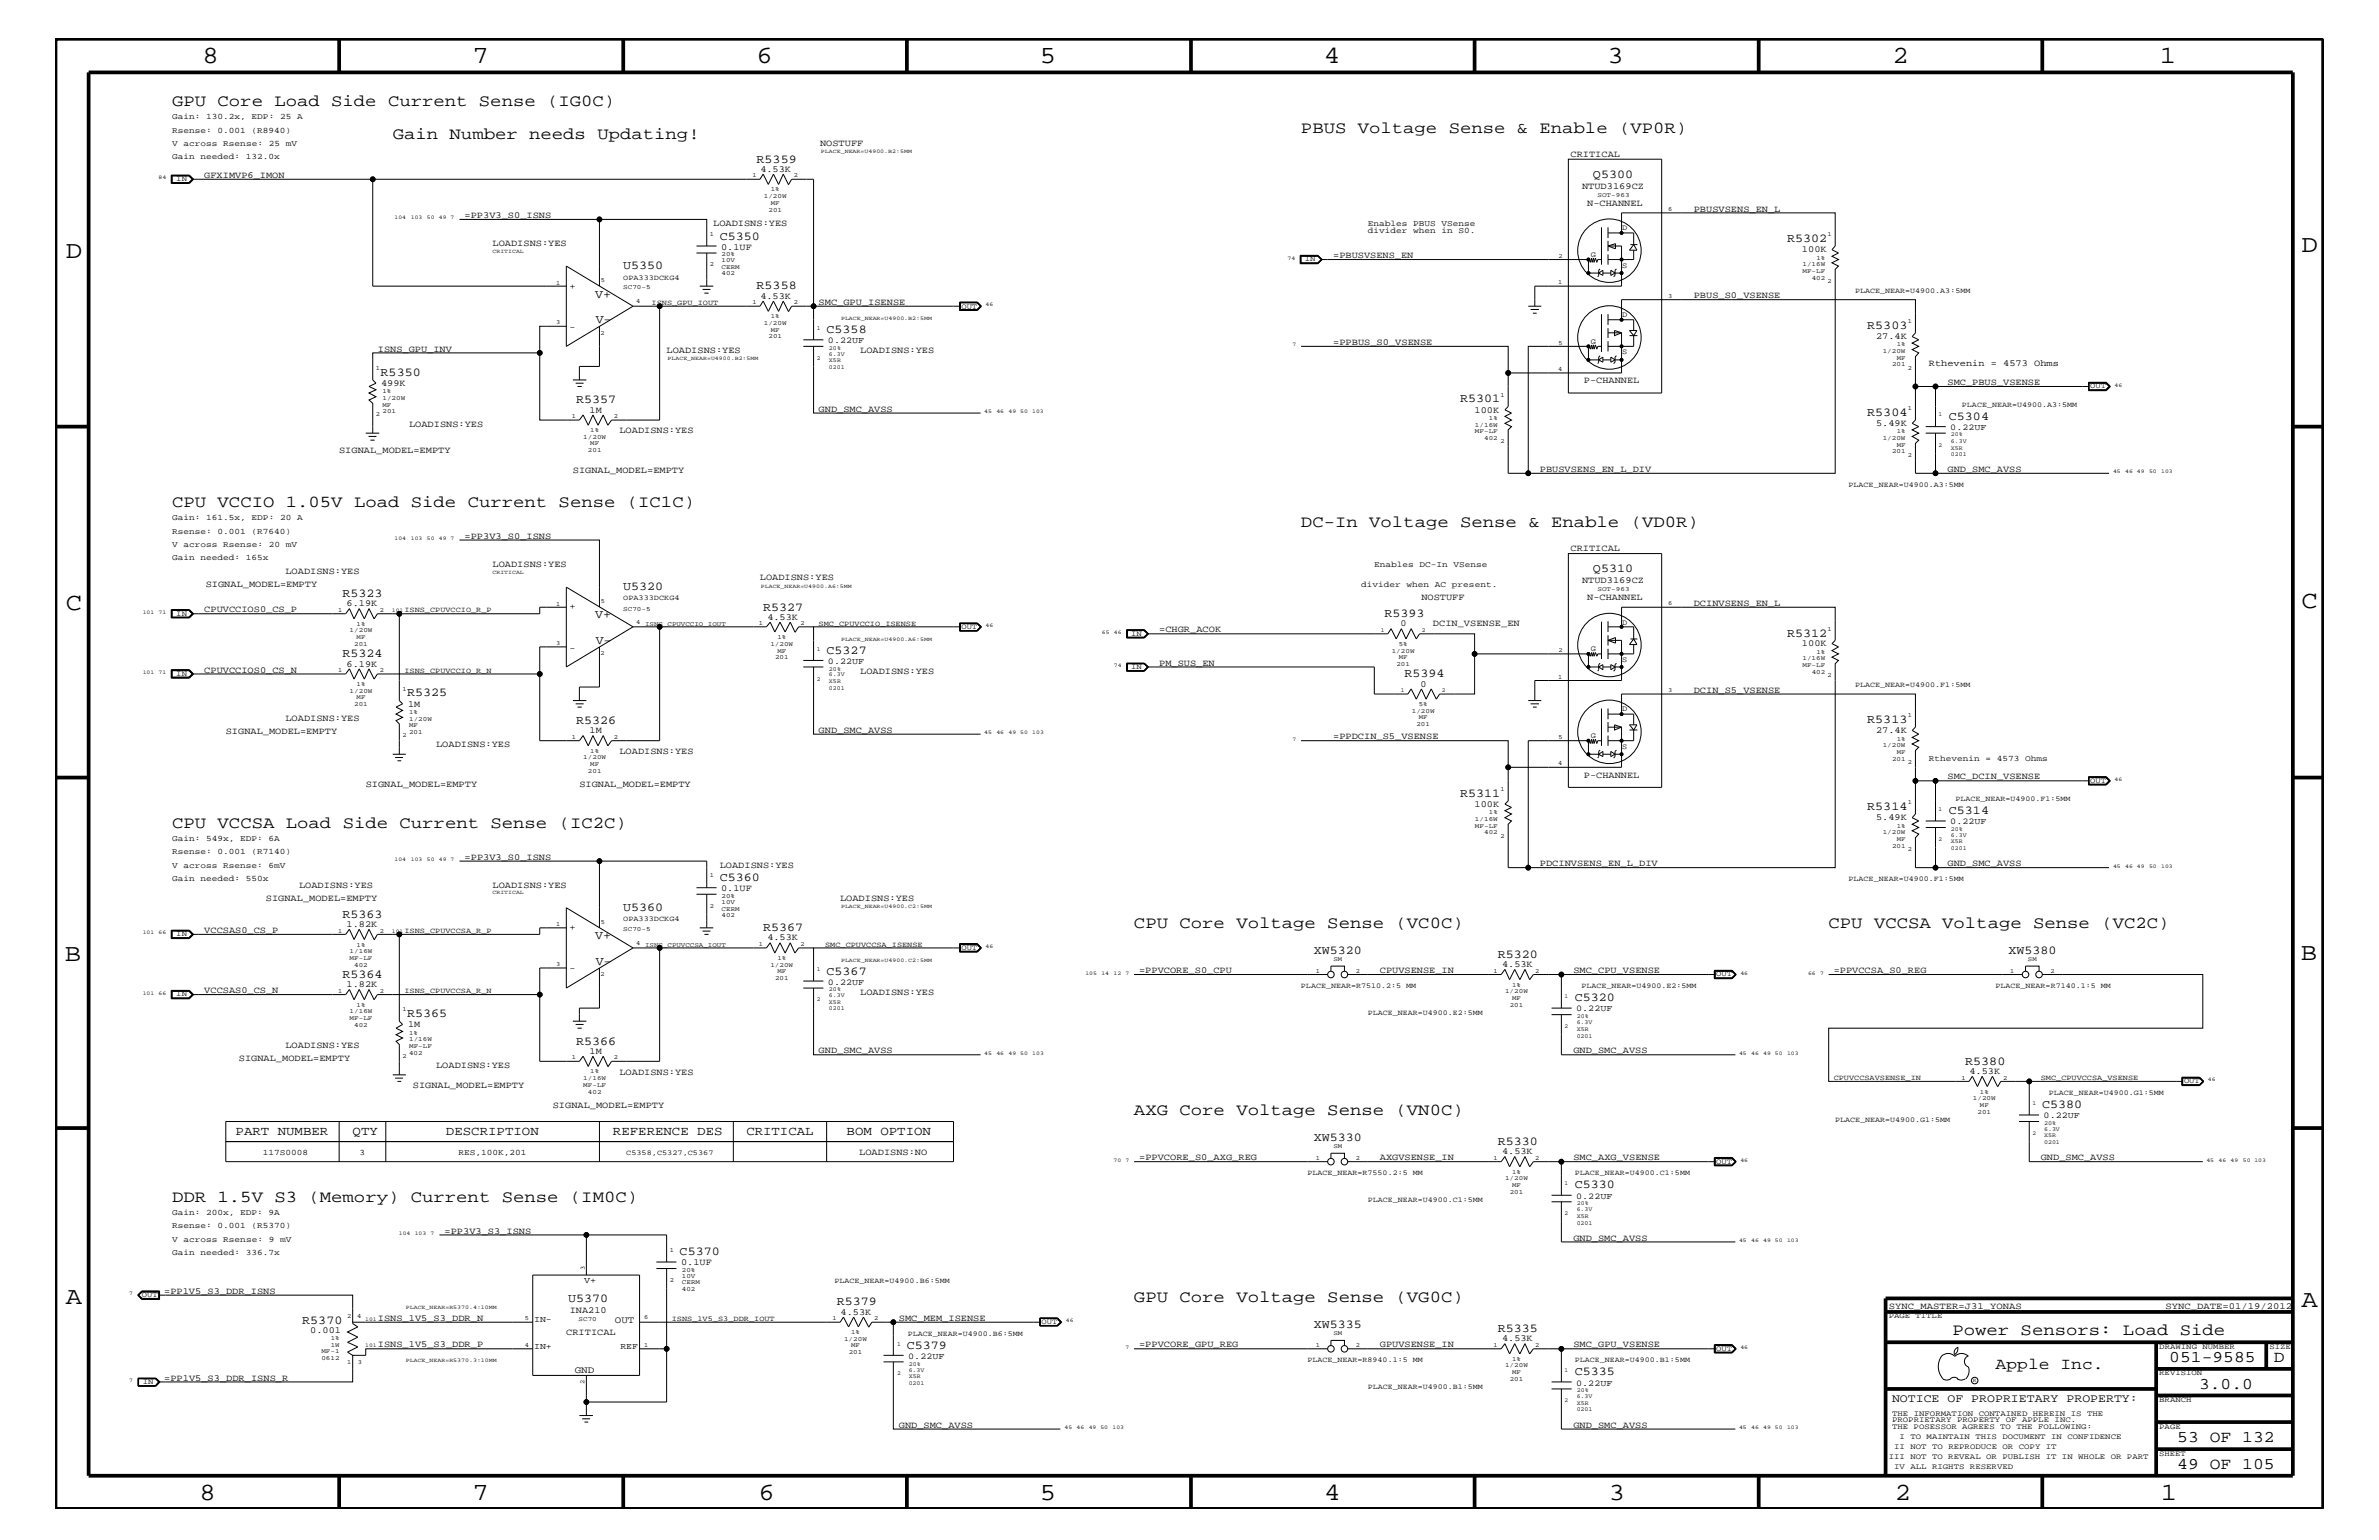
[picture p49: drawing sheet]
<svg xmlns="http://www.w3.org/2000/svg" width="432mm" height="279mm" viewBox="0 0 432 279" stroke-linecap="round" stroke-linejoin="round" font-family="sans-serif">
<defs><g id="words">
<g font-size="4.5">
<text x="36.7" y="11.5">8</text>
<text x="85.8" y="11.5">7</text>
<text x="137.3" y="11.5">6</text>
<text x="188.7" y="11.5">5</text>
<text x="240.3" y="11.5">4</text>
<text x="291.8" y="11.5">3</text>
<text x="343.5" y="11.5">2</text>
<text x="392" y="11.5">1</text>
<text x="11.9" y="46.8">D</text>
<text x="417.7" y="45.7">D</text>
<text x="11.9" y="110.6">C</text>
<text x="417.8" y="110.3">C</text>
<text x="11.8" y="174.3">B</text>
<text x="417.6" y="174.2">B</text>
<text x="11.9" y="236.7">A</text>
<text x="417.8" y="237.1">A</text>
<text x="36.2" y="272.1">8</text>
<text x="85.8" y="272.1">7</text>
<text x="137.7" y="272.1">6</text>
<text x="188.7" y="272.1">5</text>
<text x="240.4" y="272.1">4</text>
<text x="292" y="272.1">3</text>
<text x="343.9" y="272.1">2</text>
<text x="392.2" y="272.1">1</text>
</g>
<g font-size="3">
<text x="31.2" y="19.2">GPU Core Load Side Current Sense (IG0C)</text>
<text x="71.3" y="25.3">Gain Number needs Updating!</text>
<text x="236.1" y="24.1">PBUS Voltage Sense &amp; Enable (VP0R)</text>
<text x="31.2" y="92">CPU VCCIO 1.05V Load Side Current Sense (IC1C)</text>
<text x="236.1" y="95.6">DC-In Voltage Sense &amp; Enable (VD0R)</text>
<text x="31.2" y="150.1">CPU VCCSA Load Side Current Sense (IC2C)</text>
<text x="205.8" y="168.3">CPU Core Voltage Sense (VC0C)</text>
<text x="331.9" y="168.3">CPU VCCSA Voltage Sense (VC2C)</text>
<text x="205.8" y="202.3">AXG Core Voltage Sense (VN0C)</text>
<text x="31.2" y="218">DDR 1.5V S3 (Memory) Current Sense (IM0C)</text>
<text x="205.8" y="236.2">GPU Core Voltage Sense (VG0C)</text>
<text x="354.4" y="242.3">Power Sensors: Load Side</text>
<text x="362.2" y="248.4">Apple Inc.</text>
<text x="393.7" y="247.1">051-9585</text>
<text x="399.2" y="252">3.0.0</text>
<text x="412.7" y="247.1">D</text>
<text x="395.2" y="261.6">53 OF 132</text>
<text x="395.2" y="266.6">49 OF 105</text>
</g>
<g font-size="2.3">
<text x="42.8" y="205.9">PART NUMBER</text>
<text x="64" y="205.9">QTY</text>
<text x="80.9" y="205.9">DESCRIPTION</text>
<text x="111.3" y="205.9">REFERENCE DES</text>
<text x="135.5" y="205.9">CRITICAL</text>
<text x="153.7" y="205.9">BOM OPTION</text>
</g>
<g font-size="2.2">
<text x="137.3" y="29.5">R5359</text>
<text x="289.1" y="32.3">Q5300</text>
<text x="130.6" y="43.5">C5350</text>
<text x="324.4" y="44">R5302</text>
<text x="113.1" y="48.8">U5350</text>
<text x="137.3" y="52.5">R5358</text>
<text x="108" y="54">V+</text>
<text x="108.1" y="58.6">V-</text>
<text x="338.9" y="59.7">R5303</text>
<text x="150" y="60.4">C5358</text>
<text x="69.1" y="68.2">R5350</text>
<text x="104.6" y="73.2">R5357</text>
<text x="265" y="73">R5301</text>
<text x="338.9" y="75.5">R5304</text>
<text x="353.7" y="76.2">C5304</text>
<text x="113.1" y="107">U5320</text>
<text x="289.1" y="103.8">Q5310</text>
<text x="62.1" y="108.3">R5323</text>
<text x="108" y="112.2">V+</text>
<text x="138.5" y="110.8">R5327</text>
<text x="251.3" y="112">R5393</text>
<text x="62.1" y="119.2">R5324</text>
<text x="108.1" y="116.9">V-</text>
<text x="150" y="118.6">C5327</text>
<text x="324.4" y="115.5">R5312</text>
<text x="254.9" y="122.9">R5394</text>
<text x="73.9" y="126.4">R5325</text>
<text x="104.6" y="131.3">R5326</text>
<text x="338.9" y="131.3">R5313</text>
<text x="265" y="144.6">R5311</text>
<text x="338.9" y="147">R5314</text>
<text x="353.7" y="147.7">C5314</text>
<text x="130.6" y="159.9">C5360</text>
<text x="62.1" y="166.5">R5363</text>
<text x="113.1" y="165.2">U5360</text>
<text x="108" y="170.4">V+</text>
<text x="138.5" y="168.9">R5367</text>
<text x="238.5" y="173.1">XW5320</text>
<text x="271.9" y="173.8">R5320</text>
<text x="364.5" y="173.1">XW5380</text>
<text x="62.1" y="177.4">R5364</text>
<text x="108.1" y="175">V-</text>
<text x="150" y="176.8">C5367</text>
<text x="73.9" y="184.6">R5365</text>
<text x="285.8" y="181.6">C5320</text>
<text x="104.6" y="189.5">R5366</text>
<text x="356.7" y="193.2">R5380</text>
<text x="370.7" y="201">C5380</text>
<text x="238.5" y="207">XW5330</text>
<text x="271.9" y="207.7">R5330</text>
<text x="285.8" y="215.6">C5330</text>
<text x="123.4" y="227.7">C5370</text>
<text x="103.1" y="236.2">U5370</text>
<text x="151.9" y="236.8">R5379</text>
<text x="54.9" y="240.2">R5370</text>
<text x="164.6" y="244.7">C5379</text>
<text x="238.5" y="240.9">XW5335</text>
<text x="271.9" y="241.7">R5335</text>
<text x="285.8" y="249.5">C5335</text>
</g>
<text font-size="2.1" x="343.4" y="254.4">NOTICE OF PROPRIETARY PROPERTY:</text>
<g font-size="1.8">
<text x="111.6" y="240">OUT</text>
<text x="104.3" y="249.1">GND</text>
</g>
<g font-size="1.7">
<text x="148.8" y="26.5">NOSTUFF</text>
<text x="285.1" y="28.5">CRITICAL</text>
<text x="37.1" y="32.3">GFXIMVP6_IMON</text>
<text x="138" y="31.2">4.53K</text>
<text x="287.1" y="34.3">NTUD3169CZ</text>
<text x="84.3" y="39.6">=PP3V3_S0_ISNS</text>
<text x="129.5" y="41">LOADISNS:YES</text>
<text x="288.1" y="37.4">N-CHANNEL</text>
<text x="307.4" y="38.4">PBUSVSENS_EN_L</text>
<text x="89.4" y="44.6">LOADISNS:YES</text>
<text x="130.9" y="45.3">0.1UF</text>
<text x="242" y="46.8">=PBUSVSENS_EN</text>
<text x="327.1" y="45.7">100K</text>
<text x="103.4" y="52.4">+</text>
<text x="103.4" y="59.8">-</text>
<text x="138" y="54.2">4.53K</text>
<text x="148.6" y="55.3">SMC_GPU_ISENSE</text>
<text x="307.4" y="54.1">PBUS_S0_VSENSE</text>
<text x="68.6" y="63.9">ISNS_GPU_INV</text>
<text x="121" y="64">LOADISNS:YES</text>
<text x="156.1" y="64">LOADISNS:YES</text>
<text x="242" y="62.6">=PPBUS_S0_VSENSE</text>
<text x="340.5" y="61.5">27.4K</text>
<text x="69.2" y="70">499K</text>
<text x="287.5" y="69.5">P-CHANNEL</text>
<text x="350.1" y="66.5">Rthevenin = 4573 Ohms</text>
<text x="353.5" y="69.9">SMC_PBUS_VSENSE</text>
<text x="74.3" y="77.4">LOADISNS:YES</text>
<text x="107" y="74.9">1M</text>
<text x="148.6" y="74.7">GND_SMC_AVSS</text>
<text x="267.6" y="74.9">100K</text>
<text x="340.5" y="77.3">5.49K</text>
<text x="61.6" y="82.2">SIGNAL_MODEL=EMPTY</text>
<text x="112.4" y="78.6">LOADISNS:YES</text>
<text x="104" y="85.9">SIGNAL_MODEL=EMPTY</text>
<text x="279.5" y="85.6">PBUSVSENS_EN_L_DIV</text>
<text x="353.5" y="85.6">GND_SMC_AVSS</text>
<text x="84.3" y="97.7">=PP3V3_S0_ISNS</text>
<text x="285.1" y="100">CRITICAL</text>
<text x="37.3" y="106.5">SIGNAL_MODEL=EMPTY</text>
<text x="51.8" y="104.1">LOADISNS:YES</text>
<text x="89.4" y="102.9">LOADISNS:YES</text>
<text x="137.9" y="105.3">LOADISNS:YES</text>
<text x="287.1" y="105.8">NTUD3169CZ</text>
<text x="37.1" y="111.1">CPUVCCIOS0_CS_P</text>
<text x="62.9" y="110">6.19K</text>
<text x="103.4" y="110.5">+</text>
<text x="139.3" y="112.5">4.53K</text>
<text x="254.2" y="113.7">0</text>
<text x="258" y="108.9">NOSTUFF</text>
<text x="260.1" y="113.6">DCIN_VSENSE_EN</text>
<text x="288.1" y="108.9">N-CHANNEL</text>
<text x="307.4" y="109.9">DCINVSENS_EN_L</text>
<text x="103.4" y="118.1">-</text>
<text x="210.4" y="114.8">=CHGR_ACOK</text>
<text x="327.1" y="117.3">100K</text>
<text x="37.1" y="122">CPUVCCIOS0_CS_N</text>
<text x="62.9" y="120.9">6.19K</text>
<text x="156.1" y="122.3">LOADISNS:YES</text>
<text x="210.4" y="120.8">PM_SUS_EN</text>
<text x="257.9" y="124.6">0</text>
<text x="307.4" y="125.7">DCIN_S5_VSENSE</text>
<text x="51.8" y="130.8">LOADISNS:YES</text>
<text x="74.1" y="128.2">1M</text>
<text x="41" y="133.2">SIGNAL_MODEL=EMPTY</text>
<text x="79.2" y="135.6">LOADISNS:YES</text>
<text x="107" y="133">1M</text>
<text x="112.4" y="136.8">LOADISNS:YES</text>
<text x="148.6" y="133">GND_SMC_AVSS</text>
<text x="242" y="134.1">=PPDCIN_S5_VSENSE</text>
<text x="340.5" y="133">27.4K</text>
<text x="66.4" y="142.9">SIGNAL_MODEL=EMPTY</text>
<text x="105.2" y="142.9">SIGNAL_MODEL=EMPTY</text>
<text x="287.5" y="141.1">P-CHANNEL</text>
<text x="353.5" y="141.4">SMC_DCIN_VSENSE</text>
<text x="267.6" y="146.4">100K</text>
<text x="340.5" y="148.8">5.49K</text>
<text x="84.3" y="156">=PP3V3_S0_ISNS</text>
<text x="54.3" y="161.1">LOADISNS:YES</text>
<text x="89.4" y="161.1">LOADISNS:YES</text>
<text x="130.6" y="157.4">LOADISNS:YES</text>
<text x="130.9" y="161.7">0.1UF</text>
<text x="279.5" y="157.2">PDCINVSENS_EN_L_DIV</text>
<text x="353.5" y="157.2">GND_SMC_AVSS</text>
<text x="48.3" y="163.5">SIGNAL_MODEL=EMPTY</text>
<text x="152.5" y="163.5">LOADISNS:YES</text>
<text x="37.1" y="169.3">VCCSAS0_CS_P</text>
<text x="62.9" y="168.2">1.82K</text>
<text x="103.4" y="168.7">+</text>
<text x="139.3" y="170.6">4.53K</text>
<text x="62.9" y="179.1">1.82K</text>
<text x="103.4" y="176.2">-</text>
<text x="206.8" y="176.6">=PPVCORE_S0_CPU</text>
<text x="250.4" y="176.6">CPUVSENSE_IN</text>
<text x="272.6" y="175.5">4.53K</text>
<text x="285.6" y="176.6">SMC_CPU_VSENSE</text>
<text x="332.8" y="176.6">=PPVCCSA_S0_REG</text>
<text x="37.1" y="180.2">VCCSAS0_CS_N</text>
<text x="156.1" y="180.5">LOADISNS:YES</text>
<text x="51.8" y="190.2">LOADISNS:YES</text>
<text x="74.1" y="186.4">1M</text>
<text x="107" y="191.2">1M</text>
<text x="148.6" y="191.1">GND_SMC_AVSS</text>
<text x="285.6" y="191.1">GND_SMC_AVSS</text>
<text x="43.3" y="192.6">SIGNAL_MODEL=EMPTY</text>
<text x="74.9" y="197.4">SIGNAL_MODEL=EMPTY</text>
<text x="79.2" y="193.7">LOADISNS:YES</text>
<text x="112.4" y="195">LOADISNS:YES</text>
<text x="357.5" y="194.8">4.53K</text>
<text x="100.3" y="201">SIGNAL_MODEL=EMPTY</text>
<text x="156" y="209.6">LOADISNS:NO</text>
<text x="272.6" y="209.4">4.53K</text>
<text x="206.8" y="210.5">=PPVCORE_S0_AXG_REG</text>
<text x="250.4" y="210.5">AXGVSENSE_IN</text>
<text x="285.6" y="210.5">SMC_AXG_VSENSE</text>
<text x="370.4" y="210.5">GND_SMC_AVSS</text>
<text x="80.7" y="223.9">=PP3V3_S3_ISNS</text>
<text x="285.6" y="225.1">GND_SMC_AVSS</text>
<text x="123.6" y="229.6">0.1UF</text>
<text x="29.8" y="234.7">=PP1V5_S3_DDR_ISNS</text>
<text x="68.6" y="239.6">ISNS_1V5_S3_DDR_N</text>
<text x="103.4" y="238.3">INA210</text>
<text x="152.6" y="238.5">4.53K</text>
<text x="163.2" y="239.6">SMC_MEM_ISENSE</text>
<text x="342.8" y="237.4">SYNC_MASTER=J31_YONAS</text>
<text x="393" y="237.4">SYNC_DATE=01/19/2012</text>
<text x="56.3" y="241.9">0.001</text>
<text x="68.6" y="244.5">ISNS_1V5_S3_DDR_P</text>
<text x="102.8" y="242.3">CRITICAL</text>
<text x="206.8" y="244.5">=PPVCORE_GPU_REG</text>
<text x="250.4" y="244.5">GPUVSENSE_IN</text>
<text x="272.6" y="243.4">4.53K</text>
<text x="285.6" y="244.5">SMC_GPU_VSENSE</text>
<text x="29.8" y="250.6">=PP1V5_S3_DDR_ISNS_R</text>
<text x="163.2" y="259">GND_SMC_AVSS</text>
<text x="285.6" y="259">GND_SMC_AVSS</text>
</g>
<g font-size="1.6">
<text x="150.3" y="62.3">0.22UF</text>
<text x="354" y="78">0.22UF</text>
<text x="150.3" y="120.4">0.22UF</text>
<text x="354" y="149.5">0.22UF</text>
<text x="150.3" y="178.7">0.22UF</text>
<text x="286.1" y="183.5">0.22UF</text>
<text x="370.9" y="202.9">0.22UF</text>
<text x="286.1" y="217.5">0.22UF</text>
<text x="106" y="232.9">V+</text>
<text x="96.9" y="239.9">IN-</text>
<text x="96.9" y="244.7">IN+</text>
<text x="112.6" y="244.7">REF</text>
<text x="164.8" y="246.5">0.22UF</text>
<text x="286.1" y="251.4">0.22UF</text>
</g>
<g font-size="1.5">
<text x="31.2" y="21.6">Gain: 130.2x, EDP: 25 A</text>
<text x="31.2" y="26.5">V across Rsense: 25 mV</text>
<text x="31.2" y="28.9">Gain needed: 132.0x</text>
<text x="31.2" y="24.1">Rsense: 0.001 (R8940)</text>
<text x="248.2" y="41">Enables PBUS VSense</text>
<text x="248.2" y="42.3">divider when in S0.</text>
<text x="31.2" y="94.3">Gain: 161.5x, EDP: 20 A</text>
<text x="31.2" y="96.8">Rsense: 0.001 (R7640)</text>
<text x="31.2" y="101.6">Gain needed: 165x</text>
<text x="31.2" y="99.3">V across Rsense: 20 mV</text>
<text x="247.1" y="106.5">divider when AC present.</text>
<text x="249.4" y="102.9">Enables DC-In VSense</text>
<text x="350.1" y="138">Rthevenin = 4573 Ohms</text>
<text x="31.2" y="152.6">Gain: 549x, EDP: 6A</text>
<text x="31.2" y="155">Rsense: 0.001 (R7140)</text>
<text x="31.2" y="159.9">Gain needed: 550x</text>
<text x="31.2" y="157.4">V across Rsense: 6mV</text>
<text x="47.7" y="209.6">117S0008</text>
<text x="65.3" y="209.6">3</text>
<text x="83.2" y="209.6">RES,100K,201</text>
<text x="31.2" y="220.4">Gain: 200x, EDP: 9A</text>
<text x="31.2" y="222.9">Rsense: 0.001 (R5370)</text>
<text x="31.2" y="227.7">Gain needed: 336.7x</text>
<text x="31.2" y="225.3">V across Rsense: 9 mV</text>
</g>
<g font-size="1.4">
<text x="32" y="32.9">IN</text>
<text x="294.4" y="41.8">D</text>
<text x="236.8" y="47.4">IN</text>
<text x="288.8" y="46.6">G</text>
<text x="113.1" y="50.7">OPA333DCKG4</text>
<text x="294.4" y="48.5">S</text>
<text x="336.7" y="53.2">PLACE_NEAR=U4900.A3:5MM</text>
<text x="118.3" y="55.3">ISNS_GPU_IOUT</text>
<text x="174.5" y="56">OUT</text>
<text x="294.4" y="57.5">D</text>
<text x="288.8" y="62.3">G</text>
<text x="294.4" y="64.3">S</text>
<text x="379.4" y="70.5">OUT</text>
<text x="356.1" y="73.8">PLACE_NEAR=U4900.A3:5MM</text>
<text x="335.5" y="88.3">PLACE_NEAR=U4900.A3:5MM</text>
<text x="32" y="111.7">IN</text>
<text x="73.4" y="111.1">ISNS_CPUVCCIO_R_P</text>
<text x="113.1" y="108.9">OPA333DCKG4</text>
<text x="148.6" y="113.6">SMC_CPUVCCIO_ISENSE</text>
<text x="294.4" y="113.3">D</text>
<text x="174.5" y="114.2">OUT</text>
<text x="205.3" y="115.3">IN</text>
<text x="288.8" y="118.1">G</text>
<text x="32" y="122.6">IN</text>
<text x="73.4" y="122">ISNS_CPUVCCIO_R_N</text>
<text x="205.3" y="121.4">IN</text>
<text x="294.4" y="120.1">S</text>
<text x="336.7" y="124.7">PLACE_NEAR=U4900.F1:5MM</text>
<text x="294.4" y="129.1">D</text>
<text x="288.8" y="133.9">G</text>
<text x="294.4" y="135.8">S</text>
<text x="379.4" y="142">OUT</text>
<text x="354.9" y="145.3">PLACE_NEAR=U4900.F1:5MM</text>
<text x="335.5" y="159.9">PLACE_NEAR=U4900.F1:5MM</text>
<text x="113.1" y="167.1">OPA333DCKG4</text>
<text x="32" y="169.9">IN</text>
<text x="73.4" y="169.3">ISNS_CPUVCCSA_R_P</text>
<text x="149.8" y="171.7">SMC_CPUVCCSA_ISENSE</text>
<text x="174.5" y="172.3">OUT</text>
<text x="236.1" y="179.3">PLACE_NEAR=R7510.2:5 MM</text>
<text x="287" y="179.3">PLACE_NEAR=U4900.E2:5MM</text>
<text x="311.5" y="177.2">OUT</text>
<text x="362.2" y="179.3">PLACE_NEAR=R7140.1:5 MM</text>
<text x="32" y="180.8">IN</text>
<text x="73.4" y="180.2">ISNS_CPUVCCSA_R_N</text>
<text x="248.2" y="184.1">PLACE_NEAR=U4900.E2:5MM</text>
<text x="332.8" y="195.9">CPUVCCSAVSENSE_IN</text>
<text x="370.4" y="195.9">SMC_CPUVCCSA_VSENSE</text>
<text x="396.4" y="196.5">OUT</text>
<text x="333.1" y="203.5">PLACE_NEAR=U4900.G1:5MM</text>
<text x="371.9" y="198.7">PLACE_NEAR=U4900.G1:5MM</text>
<text x="113.7" y="209.6">C5358,C5327,C5367</text>
<text x="237.3" y="213.2">PLACE_NEAR=R7550.2:5 MM</text>
<text x="285.8" y="213.2">PLACE_NEAR=U4900.C1:5MM</text>
<text x="311.5" y="211.1">OUT</text>
<text x="248.2" y="218">PLACE_NEAR=U4900.C1:5MM</text>
<text x="151.5" y="232.7">PLACE_NEAR=U4900.B6:5MM</text>
<text x="25.7" y="235.4">OUT</text>
<text x="121.9" y="239.6">ISNS_1V5_S3_DDR_IOUT</text>
<text x="342.8" y="239.2">PAGE TITLE</text>
<text x="164.8" y="242.4">PLACE_NEAR=U4900.B6:5MM</text>
<text x="189.1" y="240.2">OUT</text>
<text x="311.5" y="245.1">OUT</text>
<text x="391.9" y="244.7">DRAWING NUMBER</text>
<text x="411.9" y="244.7">SIZE</text>
<text x="25.9" y="251.1">IN</text>
<text x="237.3" y="247.1">PLACE_NEAR=R8940.1:5 MM</text>
<text x="248.2" y="252">PLACE_NEAR=U4900.B1:5MM</text>
<text x="285.8" y="247.1">PLACE_NEAR=U4900.B1:5MM</text>
<text x="391.9" y="249.5">REVISION</text>
<text x="343.4" y="256.8">THE INFORMATION CONTAINED HEREIN IS THE</text>
<text x="391.9" y="254.4">BRANCH</text>
<text x="343.4" y="259.3">THE POSESSOR AGREES TO THE FOLLOWING:</text>
<text x="343.4" y="258">PROPRIETARY PROPERTY OF APPLE INC.</text>
<text x="343.8" y="262.9">II NOT TO REPRODUCE OR COPY IT</text>
<text x="344.8" y="261.1">I TO MAINTAIN THIS DOCUMENT IN CONFIDENCE</text>
<text x="391.9" y="259.3">PAGE</text>
<text x="342.8" y="264.7">III NOT TO REVEAL OR PUBLISH IT IN WHOLE OR PART</text>
<text x="343.8" y="266.6">IV ALL RIGHTS RESERVED</text>
<text x="391.9" y="264.1">SHEET</text>
</g>
<g font-size="1.2">
<text x="136.6" y="32.2">1</text>
<text x="138.6" y="35.9">1/20W</text>
<text x="139.9" y="34.7">1%</text>
<text x="144.1" y="32.2">2</text>
<text x="289.9" y="35.7">SOT-963</text>
<text x="139.5" y="38.4">201</text>
<text x="139.9" y="37.2">MF</text>
<text x="302.8" y="38.2">6</text>
<text x="128.9" y="42.9">1</text>
<text x="131" y="46.5">20%</text>
<text x="131" y="47.6">10V</text>
<text x="282.9" y="46.8">2</text>
<text x="329.7" y="47.1">1%</text>
<text x="331.7" y="42.9">1</text>
<text x="100.9" y="51.7">1</text>
<text x="109.1" y="51.2">5</text>
<text x="113.1" y="52.5">SC70-5</text>
<text x="128.9" y="48.3">2</text>
<text x="131" y="48.8">CERM</text>
<text x="131" y="50">402</text>
<text x="282.8" y="51.6">1</text>
<text x="327.2" y="49.6">MF-LF</text>
<text x="327.2" y="48.3">1/16W</text>
<text x="328.8" y="50.7">402</text>
<text x="331.7" y="51.3">2</text>
<text x="100.9" y="58.9">3</text>
<text x="115.5" y="55">4</text>
<text x="136.6" y="55.2">1</text>
<text x="138.6" y="59">1/20W</text>
<text x="139.9" y="57.8">1%</text>
<text x="144.1" y="55.2">2</text>
<text x="302.8" y="54">3</text>
<text x="346.3" y="58.6">1</text>
<text x="109" y="60.7">2</text>
<text x="139.5" y="61.4">201</text>
<text x="139.9" y="60.2">MF</text>
<text x="282.9" y="62.5">5</text>
<text x="341.7" y="64">1/20W</text>
<text x="344.3" y="65.3">MF</text>
<text x="344.3" y="62.9">1%</text>
<text x="68.2" y="67.1">1</text>
<text x="69.4" y="71.3">1%</text>
<text x="272.4" y="72">1</text>
<text x="282.8" y="67.3">4</text>
<text x="343.4" y="66.5">201</text>
<text x="346.3" y="67.1">2</text>
<text x="68.2" y="75.6">2</text>
<text x="69.4" y="72.6">1/20W</text>
<text x="69.4" y="73.8">MF</text>
<text x="69.4" y="75">201</text>
<text x="103.8" y="75.8">1</text>
<text x="111.4" y="75.8">2</text>
<text x="267.7" y="77.4">1/16W</text>
<text x="270.3" y="76.2">1%</text>
<text x="346.3" y="74.4">1</text>
<text x="105.9" y="79.6">1/20W</text>
<text x="106.7" y="82">201</text>
<text x="107.1" y="78.3">1%</text>
<text x="107.1" y="80.8">MF</text>
<text x="267.7" y="78.6">MF-LF</text>
<text x="269.4" y="79.9">402</text>
<text x="272.4" y="80.5">2</text>
<text x="341.7" y="79.9">1/20W</text>
<text x="343.4" y="82.2">201</text>
<text x="344.3" y="81.1">MF</text>
<text x="344.3" y="78.6">1%</text>
<text x="346.3" y="82.8">2</text>
<text x="289.9" y="107.2">SOT-963</text>
<text x="61.4" y="111">1</text>
<text x="64.7" y="113.6">1%</text>
<text x="68.9" y="111">2</text>
<text x="100.9" y="109.9">1</text>
<text x="109.1" y="109.4">5</text>
<text x="113.1" y="110.8">SC70-5</text>
<text x="115.5" y="113.1">4</text>
<text x="117.1" y="113.6">ISNS_CPUVCCIO_IOUT</text>
<text x="137.8" y="113.4">1</text>
<text x="145.3" y="113.4">2</text>
<text x="302.8" y="109.8">6</text>
<text x="63.5" y="114.8">1/20W</text>
<text x="64.3" y="117.2">201</text>
<text x="64.7" y="115.9">MF</text>
<text x="100.9" y="117">3</text>
<text x="109" y="118.9">2</text>
<text x="139.8" y="117.2">1/20W</text>
<text x="140.7" y="119.6">201</text>
<text x="141.1" y="115.9">1%</text>
<text x="141.1" y="118.4">MF</text>
<text x="252.6" y="118.4">1/20W</text>
<text x="253.9" y="119.6">MF</text>
<text x="253.9" y="117.2">5%</text>
<text x="282.9" y="118.2">2</text>
<text x="327.2" y="119.8">1/16W</text>
<text x="329.7" y="118.6">1%</text>
<text x="331.7" y="114.4">1</text>
<text x="61.4" y="121.9">1</text>
<text x="63.5" y="125.7">1/20W</text>
<text x="64.7" y="124.4">1%</text>
<text x="68.9" y="121.9">2</text>
<text x="73.1" y="125.3">1</text>
<text x="253.4" y="120.8">201</text>
<text x="282.8" y="123.1">1</text>
<text x="302.8" y="125.5">3</text>
<text x="327.2" y="121">MF-LF</text>
<text x="328.8" y="122.3">402</text>
<text x="331.7" y="122.9">2</text>
<text x="64.3" y="128">201</text>
<text x="64.7" y="126.9">MF</text>
<text x="74.3" y="131.9">MF</text>
<text x="74.3" y="129.6">1%</text>
<text x="74.3" y="130.8">1/20W</text>
<text x="256.2" y="129.3">1/20W</text>
<text x="257.1" y="131.7">201</text>
<text x="257.5" y="128">5%</text>
<text x="257.5" y="130.5">MF</text>
<text x="346.3" y="130.2">1</text>
<text x="73.1" y="133.8">2</text>
<text x="74.3" y="133.2">201</text>
<text x="103.8" y="134.1">1</text>
<text x="105.9" y="137.8">1/20W</text>
<text x="107.1" y="136.6">1%</text>
<text x="111.4" y="134.1">2</text>
<text x="282.9" y="134.1">5</text>
<text x="341.7" y="135.6">1/20W</text>
<text x="344.3" y="136.8">MF</text>
<text x="344.3" y="134.4">1%</text>
<text x="106.7" y="140.2">201</text>
<text x="107.1" y="139">MF</text>
<text x="272.4" y="143.5">1</text>
<text x="282.8" y="138.9">4</text>
<text x="343.4" y="138">201</text>
<text x="346.3" y="138.6">2</text>
<text x="267.7" y="149">1/16W</text>
<text x="270.3" y="147.7">1%</text>
<text x="346.3" y="145.9">1</text>
<text x="267.7" y="150.1">MF-LF</text>
<text x="269.4" y="151.3">402</text>
<text x="272.4" y="152">2</text>
<text x="341.7" y="151.3">1/20W</text>
<text x="343.4" y="153.8">201</text>
<text x="344.3" y="152.6">MF</text>
<text x="344.3" y="150.1">1%</text>
<text x="346.3" y="154.4">2</text>
<text x="128.9" y="159.2">1</text>
<text x="109.1" y="167.6">5</text>
<text x="128.9" y="164.7">2</text>
<text x="131" y="163.9">10V</text>
<text x="131" y="162.8">20%</text>
<text x="131" y="166.4">402</text>
<text x="131" y="165.2">CERM</text>
<text x="61.4" y="169.2">1</text>
<text x="63.5" y="172.9">1/16W</text>
<text x="64.7" y="171.7">1%</text>
<text x="68.9" y="169.2">2</text>
<text x="100.9" y="168.1">1</text>
<text x="113.1" y="168.9">SC70-5</text>
<text x="115.5" y="171.4">4</text>
<text x="117.1" y="171.7">ISNS_CPUVCCSA_IOUT</text>
<text x="137.8" y="171.6">1</text>
<text x="145.3" y="171.6">2</text>
<text x="63.5" y="174.2">MF-LF</text>
<text x="64.3" y="175.4">402</text>
<text x="100.9" y="175.2">3</text>
<text x="109" y="177.2">2</text>
<text x="139.8" y="175.4">1/20W</text>
<text x="140.7" y="177.7">201</text>
<text x="141.1" y="176.6">MF</text>
<text x="141.1" y="174.2">1%</text>
<text x="238.8" y="176.5">1</text>
<text x="242" y="174.4">SM</text>
<text x="246.1" y="176.5">2</text>
<text x="271.1" y="176.5">1</text>
<text x="274.4" y="179">1%</text>
<text x="278.6" y="176.5">2</text>
<text x="364.9" y="176.5">1</text>
<text x="368.1" y="174.4">SM</text>
<text x="372.2" y="176.5">2</text>
<text x="61.4" y="180.1">1</text>
<text x="63.5" y="185">MF-LF</text>
<text x="63.5" y="183.8">1/16W</text>
<text x="64.7" y="182.7">1%</text>
<text x="68.9" y="180.1">2</text>
<text x="73.1" y="183.5">1</text>
<text x="273.2" y="180.2">1/20W</text>
<text x="274" y="182.7">201</text>
<text x="274.4" y="181.4">MF</text>
<text x="64.3" y="186.3">402</text>
<text x="73.1" y="192">2</text>
<text x="74.3" y="191.4">402</text>
<text x="74.3" y="187.7">1%</text>
<text x="74.3" y="190.2">MF-LF</text>
<text x="74.3" y="188.9">1/16W</text>
<text x="103.8" y="192.2">1</text>
<text x="105.9" y="195.9">1/16W</text>
<text x="105.9" y="197.2">MF-LF</text>
<text x="107.1" y="194.8">1%</text>
<text x="111.4" y="192.2">2</text>
<text x="356" y="195.9">1</text>
<text x="363.6" y="195.9">2</text>
<text x="106.7" y="198.4">402</text>
<text x="358.1" y="199.6">1/20W</text>
<text x="358.9" y="202">201</text>
<text x="359.4" y="198.4">1%</text>
<text x="359.4" y="200.9">MF</text>
<text x="242" y="208.3">SM</text>
<text x="238.8" y="210.4">1</text>
<text x="246.1" y="210.4">2</text>
<text x="271.1" y="210.4">1</text>
<text x="273.2" y="214.2">1/20W</text>
<text x="274.4" y="213">1%</text>
<text x="274.4" y="215.3">MF</text>
<text x="278.6" y="210.4">2</text>
<text x="274" y="216.6">201</text>
<text x="121.6" y="227.1">1</text>
<text x="106.2" y="230.4" transform="rotate(-90 106.2 230.4)">3</text>
<text x="121.6" y="232.6">2</text>
<text x="123.8" y="230.7">20%</text>
<text x="123.8" y="231.8">10V</text>
<text x="123.8" y="233">CERM</text>
<text x="63" y="239.1">2</text>
<text x="64.9" y="239.1">4</text>
<text x="95.2" y="239.5">5</text>
<text x="105" y="239.7">SC70</text>
<text x="116.9" y="239.4">6</text>
<text x="123.8" y="234.3">402</text>
<text x="151.1" y="239.5">1</text>
<text x="158.7" y="239.5">2</text>
<text x="58.3" y="245.6">MF-1</text>
<text x="60" y="243.1">1%</text>
<text x="60" y="244.4">1W</text>
<text x="95.2" y="244.4">4</text>
<text x="116.9" y="244.4">1</text>
<text x="153.2" y="243.3">1/20W</text>
<text x="154.1" y="245.6">201</text>
<text x="154.5" y="242">1%</text>
<text x="154.5" y="244.5">MF</text>
<text x="238.8" y="244.4">1</text>
<text x="242" y="242.3">SM</text>
<text x="246.1" y="244.4">2</text>
<text x="271.1" y="244.4">1</text>
<text x="278.6" y="244.4">2</text>
<text x="58.3" y="246.7">0612</text>
<text x="63" y="247.5">1</text>
<text x="64.9" y="247.5">3</text>
<text x="106.1" y="251.1" transform="rotate(-90 106.1 251.1)">2</text>
<text x="273.2" y="248.1">1/20W</text>
<text x="274" y="250.6">201</text>
<text x="274.4" y="246.9">1%</text>
<text x="274.4" y="249.3">MF</text>
</g>
<g font-size="1.1">
<text x="148.3" y="59.8">1</text>
<text x="148.3" y="65.3">2</text>
<text x="150.5" y="64.5">6.3V</text>
<text x="150.5" y="65.7">X5R</text>
<text x="150.5" y="63.4">20%</text>
<text x="150.5" y="67">0201</text>
<text x="351.9" y="75.6">1</text>
<text x="351.9" y="81.1">2</text>
<text x="354.1" y="81.6">X5R</text>
<text x="354.1" y="79.2">20%</text>
<text x="354.1" y="80.3">6.3V</text>
<text x="354.1" y="82.7">0201</text>
<text x="148.3" y="118.1">1</text>
<text x="250.6" y="114.7">1</text>
<text x="258.1" y="114.7">2</text>
<text x="148.3" y="123.5">2</text>
<text x="150.5" y="122.7">6.3V</text>
<text x="150.5" y="125.2">0201</text>
<text x="150.5" y="124">X5R</text>
<text x="150.5" y="121.7">20%</text>
<text x="254.3" y="125.5">1</text>
<text x="261.7" y="125.5">2</text>
<text x="351.9" y="147.1">1</text>
<text x="351.9" y="152.6">2</text>
<text x="354.1" y="150.7">20%</text>
<text x="354.1" y="153">X5R</text>
<text x="354.1" y="154.3">0201</text>
<text x="354.1" y="151.8">6.3V</text>
<text x="148.3" y="176.2">1</text>
<text x="150.5" y="179.9">20%</text>
<text x="148.3" y="181.6">2</text>
<text x="150.5" y="183.3">0201</text>
<text x="150.5" y="181">6.3V</text>
<text x="150.5" y="182.1">X5R</text>
<text x="284" y="181">1</text>
<text x="286.2" y="185.8">6.3V</text>
<text x="286.2" y="184.7">20%</text>
<text x="284" y="186.5">2</text>
<text x="286.2" y="188.2">0201</text>
<text x="286.2" y="187">X5R</text>
<text x="368.9" y="200.4">1</text>
<text x="368.9" y="205.9">2</text>
<text x="371" y="206.4">X5R</text>
<text x="371" y="204.1">20%</text>
<text x="371" y="205.2">6.3V</text>
<text x="371" y="207.6">0201</text>
<text x="284" y="215">1</text>
<text x="284" y="220.4">2</text>
<text x="286.2" y="219.7">6.3V</text>
<text x="286.2" y="220.9">X5R</text>
<text x="286.2" y="218.6">20%</text>
<text x="286.2" y="222.2">0201</text>
<text x="162.8" y="244.1">1</text>
<text x="162.8" y="249.5">2</text>
<text x="164.9" y="250">X5R</text>
<text x="164.9" y="247.8">20%</text>
<text x="164.9" y="248.9">6.3V</text>
<text x="164.9" y="251.2">0201</text>
<text x="284" y="248.9">1</text>
<text x="284" y="254.4">2</text>
<text x="286.2" y="253.7">6.3V</text>
<text x="286.2" y="256.1">0201</text>
<text x="286.2" y="254.9">X5R</text>
<text x="286.2" y="252.6">20%</text>
</g>
<g font-size="1">
<text x="149" y="27.8">PLACE_NEAR=U4900.B2:5MM</text>
<text x="28.8" y="32.5">84</text>
<text x="71.6" y="39.8">104</text>
<text x="74.6" y="39.8">103</text>
<text x="77.5" y="39.8">50</text>
<text x="79.7" y="39.8">49 7</text>
<text x="89.4" y="45.9">CRITICAL</text>
<text x="233.7" y="47.1">74</text>
<text x="152.7" y="58.1">PLACE_NEAR=U4900.B2:5MM</text>
<text x="178.9" y="55.6">46</text>
<text x="121.2" y="65.4">PLACE_NEAR=U4900.B2:5MM</text>
<text x="234.6" y="62.9">7</text>
<text x="383.8" y="70.1">46</text>
<text x="178.6" y="75">45</text>
<text x="180.8" y="75">46</text>
<text x="183" y="75">49 50</text>
<text x="187.4" y="75">103</text>
<text x="383.5" y="85.9">45</text>
<text x="385.7" y="85.9">46 49</text>
<text x="390.1" y="85.9">50</text>
<text x="392.3" y="85.9">103</text>
<text x="71.6" y="98">104</text>
<text x="74.6" y="98">103</text>
<text x="77.5" y="98">50</text>
<text x="79.7" y="98">49 7</text>
<text x="89.4" y="104.1">CRITICAL</text>
<text x="138.1" y="106.6">PLACE_NEAR=U4900.A6:5MM</text>
<text x="25.9" y="111.4">101</text>
<text x="28.8" y="111.4">71</text>
<text x="71.1" y="111.1">101</text>
<text x="178.9" y="113.7">46</text>
<text x="152.7" y="116.4">PLACE_NEAR=U4900.A6:5MM</text>
<text x="200" y="115">65</text>
<text x="202.2" y="115">46</text>
<text x="25.9" y="122.3">101</text>
<text x="28.8" y="122.3">71</text>
<text x="202.2" y="121">74</text>
<text x="178.6" y="133.2">45</text>
<text x="180.8" y="133.2">46</text>
<text x="183" y="133.2">49 50</text>
<text x="187.4" y="133.2">103</text>
<text x="234.6" y="134.4">7</text>
<text x="383.8" y="141.7">46</text>
<text x="71.6" y="156.2">104</text>
<text x="74.6" y="156.2">103</text>
<text x="77.5" y="156.2">50</text>
<text x="79.7" y="156.2">49 7</text>
<text x="383.5" y="157.4">45</text>
<text x="385.7" y="157.4">46 49</text>
<text x="390.1" y="157.4">50</text>
<text x="392.3" y="157.4">103</text>
<text x="89.4" y="162.2">CRITICAL</text>
<text x="152.7" y="164.8">PLACE_NEAR=U4900.C2:5MM</text>
<text x="25.9" y="169.5">101</text>
<text x="28.8" y="169.5">66</text>
<text x="71.1" y="169.3">101</text>
<text x="178.9" y="172">46</text>
<text x="152.7" y="174.5">PLACE_NEAR=U4900.C2:5MM</text>
<text x="197" y="176.8">105</text>
<text x="199.9" y="176.8">14</text>
<text x="202.1" y="176.8">12</text>
<text x="204.3" y="176.8">7</text>
<text x="315.9" y="176.8">46</text>
<text x="328.2" y="176.8">66</text>
<text x="330.4" y="176.8">7</text>
<text x="25.9" y="180.5">101</text>
<text x="28.8" y="180.5">66</text>
<text x="178.6" y="191.4">45</text>
<text x="180.8" y="191.4">46</text>
<text x="183" y="191.4">49 50</text>
<text x="187.4" y="191.4">103</text>
<text x="315.6" y="191.4">45</text>
<text x="317.8" y="191.4">46</text>
<text x="320" y="191.4">49 50</text>
<text x="324.4" y="191.4">103</text>
<text x="400.7" y="196.2">46</text>
<text x="202.1" y="210.8">70</text>
<text x="204.3" y="210.8">7</text>
<text x="315.9" y="210.8">46</text>
<text x="400.5" y="210.8">45</text>
<text x="402.7" y="210.8">46</text>
<text x="404.9" y="210.8">49</text>
<text x="407.1" y="210.8">50 103</text>
<text x="72.4" y="224.1">104</text>
<text x="75.3" y="224.1">103</text>
<text x="78.1" y="224.1">7</text>
<text x="315.6" y="225.3">45</text>
<text x="317.8" y="225.3">46</text>
<text x="320" y="225.3">49 50</text>
<text x="324.4" y="225.3">103</text>
<text x="23.5" y="235">7</text>
<text x="66.3" y="239.6">101</text>
<text x="73.7" y="237.4">PLACE_NEAR=R5370.4:10MM</text>
<text x="193.5" y="239.9">46</text>
<text x="66.3" y="244.5">101</text>
<text x="204.3" y="244.7">7</text>
<text x="315.9" y="244.7">46</text>
<text x="23.5" y="250.7">7</text>
<text x="73.7" y="247.1">PLACE_NEAR=R5370.3:10MM</text>
<text x="358.1" y="250.7">R</text>
<text x="193.2" y="259.3">45</text>
<text x="195.4" y="259.3">46</text>
<text x="197.6" y="259.3">49 50</text>
<text x="201.9" y="259.3">103</text>
<text x="315.6" y="259.3">45</text>
<text x="317.8" y="259.3">46</text>
<text x="320" y="259.3">49 50</text>
<text x="324.4" y="259.3">103</text>
</g>
</g></defs>
<g fill="none" stroke="#000" stroke-width=".18">
<path d="M31.1 31.8h3.3l.7 .7-.7 .8h-3.3zM31.2 31.9h3.1l.6 .6-.6 .6h-3.1zM34.3 31.8h-3.1v1.4h3.1M34.3 31.8l.8 .7-.8 .7M34.3 31.8l.7 .7-.7 .7M34.9 32.5h103l.6-.9 1 1.9 .9-1.9 .9 1.9 .9-1.9 .9 1.9M67.7 32.5v19.4h35.1M83.4 39.8h25.4v12.1M108.8 39.8h19.5v4.8M143.1 33.5l.6-1h4v29.2M284.7 28.9h16.9v42.4h-16.9zM108.8 59.2v7.3h-3.6v2.4"/>
<path d="M114.9 55.6l-12.1 7.2v-14.5l12.1 7.3h23l.6-1 1 1.9 .9-1.9 .9 1.9 .9-1.9 .9 1.9M119.7 55.6v20.6h-8.7l-.7 .9-.8-1.8-1 1.8-.9-1.8-.8 1.8-1-1.8-.6 .9h-7.2v-17h4.8M126.4 45.9h3.7M126.4 44.6h3.7M127 51.9h2.5M127.5 52.5h1.5M127.9 53.2h.7M128.3 45.9v6M174.2 54.8h3.2l.7 .8-.7 .7h-3.2zM174.2 54.9h3.2M174.3 54.9v1.3h3.1l.6-.6M174.3 55h3l.7 .6-.7 .5h-3z"/>
<path d="M174.3 55.6h-30.6l-.6 1M177.4 54.9l.6 .7M177.4 54.9l.7 .7-.7 .7M236 46.3h3.2l.8 .8-.8 .8h-3.2zM236.1 46.5h3.1l.6 .6-.6 .6h-3.1zM239.2 46.4h-3.1v1.4h3.1M239.2 46.4l.7 .7-.7 .7M239.2 46.4l.8 .7M239.8 47.1h48.7l.1 .5 .3-.8 .1 .8 .2-.8 .1 .8 .3-.8 .2 .8 .2-.5h.7M240 47.1l-.8 .7M277.4 55.6h2.4M277.8 56.1h1.5"/>
<path d="M278.2 56.8h.7M288.3 47.1v2.4h1.9M290.2 49.5l.7-.5v1zM290.4 48.8l-.2 .2v1l-.2 .2M290.7 41.2v6.8M290.7 57v6.9M290.9 49.5h1.5M291.9 41.2v2M291.9 43.7v1.9M291.9 46.2v1.8M291.9 57v1.9M291.9 59.5v1.8"/>
<path d="M291.9 44.6l1.3-.4v.9zM291.9 42.3h4.6v2.1l-.7 1h1.3l-.6-1M291.9 58h4.6v2M291.9 44.6h2.4v7.3h-15.7v3.7M293 60l1.3 .4-1.3 .5zM293.1 49.5l-.7 .5v-1l.7 .5h1.2M293.4 48.8l-.3 .2v1l-.2 .2M294.3 42.3v-3.7h38.8v6l-.6 .7 1.2 .6-1.2 .6 1.2 .6-1.2 .6 1.2 .6-.6 .6v37h-55.7M294.3 58v-3.6h53.4v6l-.6 .7 1.2 .6-1.2 .5 1.2 .6-1.2 .6 1.2 .6-.6 .7v11.5l-.6 .6 1.2 .6-1.2 .6 1.2 .6-1.2 .6 1.2 .7-.6 .5v5.5h35.1M295.8 60h1.3l-.6 .9zM295.9 44.4h1.3M296.5 45.4v1.7h-4.6"/>
<path d="M66.4 78.6h2.4M66.9 79.2h1.4M67.2 79.9h.8M98 64h-30.3v4.9l.5 .6-1.2 .6 1.2 .6-1.2 .6 1.2 .7-1.2 .6 .7 .6v5.4M104 68.9h2.4M104.5 69.5h1.4M104.8 70.1h.8M145.8 61.7h3.6M145.8 62.8h3.6M147.7 62.8v12.1h30.3M288.3 62.8v2.5h1.9M290.2 65.3l.7-.5v.9z"/>
<path d="M290.4 64.5l-.2 .3v.9l-.2 .3M290.7 62.8h-.7l-.2 .5-.2-.7-.3 .7-.1-.7-.2 .7-.1-.7-.3 .7-.1-.5h-11.1v23.1h-3.7v-7.9l.6-.6-1.1-.6 1.1-.6-1.1-.7 1.1-.6-1.1-.5 .5-.6v-6.1M290.9 65.3h1.5M291.9 61.9v1.9M291.9 60.4h2.4M293.1 65.3l-.7-.5v.9l.7-.4h1.2M293.4 64.5l-.3 .3v.9l-.2 .3M294.3 60.4v7.3h-20.6v-4.9h-37.6M295.8 60.9h1.4M296.5 60.9v1.9h-4.6M347.7 70.1h3.6M349.5 78.6h3.7"/>
<path d="M349.5 77.4h3.7M351.3 78.6v7.3M379.1 69.4h3.2l.7 .7-.7 .7h-3.2M379.1 69.4h3.2l.8 .7-.8 .8h-3.2zM379.2 69.5h3l.6 .6-.6 .6h-3M379.2 69.4v1.4M379.2 70.1h-27.9v7.3M382.2 69.4l.7 .7-.7 .7M83.4 98h25.4v12.2M31.1 110.6h3.3l.7 .8-.7 .7h-3.3zM31.2 110.8h3.1l.6 .6-.6 .5h-3.1zM34.3 110.7h-3.1v1.3h3.1"/>
<path d="M34.3 110.7l.8 .7-.8 .6M34.3 110.7l.7 .7-.7 .6M72.5 111.4v15.7l.6 .6-1.2 .6 1.2 .6-1.2 .7 1.2 .6-1.2 .5 .6 .6v5.5M102.8 110.2h-4.8v1.2h-29.5l-.6 .9-.9-1.9-.9 1.9-.9-1.9-.9 1.9-.9-1.9-.7 1h-27.8M108.8 117.4v7.2h-3.6v2.5M114.9 113.7l-12.1 7.3v-14.5l12.1 7.2h24.2l.7-.8 .8 1.8 1-1.8 .9 1.8 .9-1.8 .9 1.8M119.7 113.7v20.7h-8.7l-.7 .9-.8-1.8-1 1.8-.9-1.8-.8 1.8-1-1.8-.6 .9h-7.2v-17h4.8M145.8 119.8h3.6M147.7 113.7h-2.7l-.7 1M174.3 113.1h3.1l.6 .6-.6 .7h-3.1zM174.3 113.1v1.3M174.3 113.7h-26.6v6.1"/>
<path d="M177.3 113.1l.7 .6M177.4 113l.7 .7-.7 .8M177.4 113h-3.2v1.5h3.2M178 113.7l-.7 .7M204.5 115.7h3.2M204.5 114.2h3.2l.8 .8-.8 .8h-3.2zM204.5 114.3h3.2M204.6 114.3v1.4M204.7 114.4h2.9l.7 .6-.7 .6h-2.9zM207.7 114.3l.6 .7M207.7 114.3l.7 .7-.7 .7M208.3 115h43.6l.6-.9 .9 1.8 1-1.8 .8 1.8 .9-1.8 1 1.8 .6-.9h9.9v3.6"/>
<path d="M208.3 115l-.6 .7M284.7 100.4h16.9v42.5h-16.9zM288.3 118.6v2.4h1.9M290.7 112.8v6.8M290.7 118.6h-.7l-.2 .5-.2-.7-.3 .7-.1-.7-.2 .7-.1-.7-.3 .7-.1-.5h-20.9v7.3h-6.3l-.6 .9-.9-1.8-1 1.8-.8-1.8-.9 1.8-1-1.8-.6 .9h-6.1v-4.9h-41.1M291.9 112.7v2M291.9 115.2v1.9M291.9 117.7v1.9M291.9 116.2l1.3-.5v1zM291.9 113.7h4.6v2.2l-.7 1h1.3l-.6-1M291.9 116.2h2.4v7.3h-15.7v3.6M294.3 113.7v-3.5h38.8v6l-.6 .6 1.2 .6-1.2 .6 1.2 .6-1.2 .6 1.2 .6-.6 .6v37h-59.4v-7.9l.6-.6-1.1-.5 1.1-.7-1.1-.6 1.1-.6-1.1-.6 .5-.6v-6.1h20.6v-7.3"/>
<path d="M295.9 115.9h1.3M296.5 116.9v1.7h-4.6M31.1 121.5h3.3l.7 .8-.7 .7h-3.3zM31.2 121.6h3.1l.7 .7-.7 .6M31.2 122.9h3.1M34.3 121.5l.8 .8-.8 .7h-3.1v-1.5M34.9 122.3h27.8l.7-1 .9 1.9 .9-1.9 .9 1.9 .9-1.9 .9 1.9 .6-.9h29.5M34.9 122.3l-.6 .6M34.9 122.3l-.6-.6h-3.1v1.2M71.3 136.8h2.4M71.7 137.4h1.5M72.1 138h.7"/>
<path d="M104 127.1h2.4M104.5 127.7h1.4M104.8 128.3h.8M145.8 121h3.6M147.7 121v12.2h30.3M204.6 120.4h3.1l.6 .6-.6 .7h-3.1zM204.7 120.4v1.3M207.6 120.4l.7 .6M207.7 120.3l.8 .7-.8 .8M207.7 120.3l.7 .7-.7 .8M207.7 120.3h-3.2v1.5h3.2M208.3 121l-.7 .7"/>
<path d="M236.1 134.4h37.6v4.8M277.4 127.1h2.4M277.8 127.7h1.5M278.2 128.3h.7M288.3 134.4v2.4h1.9M290.2 121l.7-.4v.9zM290.2 136.8l.7-.5v1zM290.4 120.3l-.2 .3v.9l-.2 .3M290.4 136.1l-.2 .2v1l-.2 .2M290.7 128.5v6.8M290.7 134.4h-.7l-.2 .5-.2-.8-.3 .8-.1-.8-.2 .8-.1-.8-.3 .8-.1-.5h-11.1v23M290.9 136.8h1.5"/>
<path d="M290.9 121h1.5M291.9 128.5v2M291.9 131v1.9M291.9 133.5v1.8M291.9 129.6h4.6v1.9M291.9 131.9h2.4M293 131.5l1.3 .4-1.3 .5zM293.1 136.8l-.7-.5v1l.7-.5h1.2M293.1 121l-.7 .5v-.9l.7 .4h1.2M293.4 120.3l-.3 .3v.9l-.2 .3M293.4 136.1l-.3 .2v1l-.2 .2M294.3 129.6v-3.7h53.4v6l-.6 .6 1.2 .7-1.2 .6 1.2 .6-1.2 .6 1.2 .6-.6 .6v11.5l-.6 .7 1.2 .5-1.2 .6 1.2 .6-1.2 .6 1.2 .6-.6 .7v5.4h3.6v-7.3"/>
<path d="M295.8 132.4h1.4M295.8 131.5h1.3l-.6 .9zM296.5 132.4v2h-4.6M83.4 156.2h25.4M347.7 141.7h3.6M349.5 150.1h3.7M349.5 148.9h3.7M351.3 157.4h31.5M379.1 141h3.2l.7 .7-.7 .6h-3.2M379.1 140.9h3.2l.8 .8-.8 .7h-3.2zM379.2 141.1h3l.6 .6-.6 .6h-3M379.2 141v1.3"/>
<path d="M379.2 141.7h-27.9v7.2M382.2 141l.7 .7-.7 .6M31.1 168.8h3.3l.7 .7-.7 .8h-3.3zM31.1 179.7h3.3l.7 .7-.7 .8h-3.3zM31.2 168.9h3.1l.6 .6-.6 .6h-3.1zM31.2 179.9h3.1l.6 .5-.6 .6h-3.1zM34.3 168.8h-3.1v1.4h3.1M34.3 179.8h-3.1v1.3h3.1M34.3 168.8l.8 .7-.8 .7M34.3 179.8l.8 .6-.8 .7M34.3 168.8l.7 .7-.7 .7M34.3 179.8l.7 .6-.7 .7"/>
<path d="M34.9 169.5h27.8l.7-.9 .9 1.9 .9-1.9 .9 1.9 .9-1.9 .9 1.9M72.5 169.5v15.8l.6 .6-1.2 .6 1.2 .6-1.2 .6 1.2 .6-1.2 .6 .6 .6v5.5M102.8 168.3h-4.8v1.2h-29.5l-.6 1M102.8 175.6h-4.8v17h7.2l.6-1 1 1.9 .8-1.9 .9 1.9 1-1.9 .8 1.9M108.8 175.6v7.3h-3.6v2.4M114.9 172l-12.1 7.3v-14.6l12.1 7.3h24.2l.7-1 .8 1.9 1-1.9 .9 1.9 .9-1.9 .9 1.9 .7-.9h2.7M119.7 172v20.6h-8.7l-.7 1M126.4 162.2h3.7M126.4 161.1h3.7M127 168.3h2.5M127.5 168.9h1.5M127.9 169.5h.7"/>
<path d="M128.3 161.1v-4.9h-19.5v12.1M128.3 162.2v6.1M145.8 178h3.6M145.8 179.3h3.6M147.7 179.3v12.1h30.3M174.2 171.2h3.2l.7 .8-.7 .7h-3.2zM174.2 172.7h3.2M174.3 171.4h3l.7 .6-.7 .6h-3zM174.3 172h-26.6v6M177.4 171.2l.7 .8-.7 .7M178 172l-.6-.7h-3.1v1.4M178 172l-.6 .7"/>
<path d="M205.8 176.8h35.2M241.6 176.2v-.9h2.4v.9M244.6 176.8h27.9l.7-.9 .8 1.8 .9-1.8 1 1.8 .9-1.8 .8 1.8 .7-.9h5.1M311.2 176.1h3.2M311.2 176h3.2l.7 .8-.7 .8h-3.2zM311.2 177.5h3.2M311.3 176.1v1.4M311.3 176.2h3l.7 .6-.7 .6h-3zM311.3 176.8h-27.9v6.1M314.4 176.1l.7 .7-.7 .7M314.4 176.1l.6 .7M315 176.8l-.6 .7"/>
<path d="M331.9 176.8h35.2M367.6 176.2v-.9h2.5v.9M370.7 176.8h29.1v9.7h-67.9v9.7h25.5l.6-.9 .9 1.8 .9-1.8 .9 1.8 .9-1.8 1 1.8M34.9 180.4h27.8l.7-.9 .9 1.9 .9-1.9 .9 1.9 .9-1.9 .9 1.9 .6-1h29.5M71.3 195h2.4M71.7 195.6h1.5M72.1 196.2h.7M104 185.3h2.4M104.5 185.9h1.4M104.8 186.5h.8M281.6 184.1h3.7M281.6 182.9h3.7"/>
<path d="M283.4 184.1v7.3h31.6M368.3 196.2v6.1M396 195.4h3.2l.8 .8-.8 .8h-3.2zM396.2 195.6h3l.6 .6-.6 .6h-3zM396.2 196.2h-33l-.6 1M399.2 195.5l.8 .7M399.2 195.5l.7 .7-.7 .7M399.2 195.5h-3.1v1.4h3.1M400 196.2l-.8 .7M41 203.5h132.1v7.3h-132.1zM41 207.1h132.1M61.6 203.5v7.3"/>
<path d="M70 203.5v7.3M108.8 203.5v7.3M133.1 203.5v7.3M150 203.5v7.3M205.8 210.8h35.2M241.6 210.2v-1h2.4v1M244.6 210.8h27.9l.7-1 .8 1.9 .9-1.9 1 1.9 .9-1.9 .8 1.9 .7-.9h33M281.6 218h3.7M281.6 216.9h3.7M283.4 210.8v6.1M283.4 218v7.3h31.6M311.2 210.1h3.2"/>
<path d="M311.2 210h3.2l.7 .8-.7 .7h-3.2zM311.2 211.4h3.2M311.3 210.1v1.3M311.3 210.2h3l.7 .6-.7 .6h-3zM314.4 210.1l.7 .7-.7 .6M314.4 210.1l.6 .7M315 210.8l-.6 .6M366.5 203.5h3.6M366.5 202.3h3.6M368.3 203.5v7.3h31.5M25 235l.7-.8h3.3v1.5h-3.3zM25.1 235l.6-.6h3.2v1.3h-3.2z"/>
<path d="M25.8 234.4l-.7 .6M28.8 235h35.2v5.1l.9 .6-1.8 1 1.8 .9-1.8 .9 1.8 .9-1.8 .9 .9 .6M28.8 234.4v1.2h-3l-.7-.6M29 234.3h-3.3l-.6 .7 .6 .7M64 239.9h32.7M79.8 224.1h41.2v4.9M96.7 231.3h19.4v18.2h-19.4zM106.4 224.1v7.2M116.1 239.9h36.4l.6-.9 .9 1.7 .9-1.7 .9 1.7 .9-1.7 1 1.7M119.1 230.1h3.7M119.1 229h3.7M121 230.1v14.6h-4.9"/>
<path d="M162.1 239.9h-3.8l-.6 .9M188.8 239.9h-26.7v6M188.8 239.2h3.2l.5 .7-.5 .6h-3.2zM191.9 239.2l.6 .7-.6 .6M192 239.1l.7 .8-.7 .7M192 239.1l.6 .8-.6 .7M192 239.1h-3.3v1.5h3.3M25.1 250.1h3.2l.6 .6-.6 .7h-3.2zM28.2 250.1l.6 .6M28.3 250l.7 .7-.7 .8M28.3 250h-3.2v1.5h3.2M28.8 250.7l-.6 .7"/>
<path d="M96.7 244.7h-30.3v1.2h-2.4v4.8h-35.2M105.2 256.8h2.4M105.7 257.4h1.4M106.1 258h.7M106.4 254.4v2.4M121 244.7v9.7h-14.6v-4.9M160.4 247.1h3.6M160.4 245.9h3.6M162.1 247.1v12.2h30.4M205.8 244.7h35.2M241.6 244.1v-.9h2.4v.9M244.6 244.7h27.9l.7-.9 .8 1.8 .9-1.8 1 1.8 .9-1.8 .8 1.8 .7-.9h33"/>
<path d="M281.6 252h3.7M281.6 250.7h3.7M283.4 244.7v6M283.4 252v7.3h31.6M311.2 244h3.2M311.2 244h3.2l.7 .7-.7 .8h-3.2zM311.2 245.4h3.2M311.3 244v1.4M311.3 244.1h3l.7 .6-.7 .6h-3zM314.4 244l.7 .7-.7 .7M314.4 244l.6 .7M315 244.7l-.6 .7"/>
<path d="M352.4 246.1a1.69 1.69 0 0 1 2.4 0M352.4 246a3.3 3.3 0 0 0 .3 4.1M352.6 250.2l.7 .2 .7-.2M354 250.2l.7-.3 .7 .3M354.8 246.1a1.69 1.69 0 0 1 2.5 0M355.3 250.2l.7 .2 .7-.2M355.3 244.4l.1 .3a1.18 1.18 0 0 1-.6 1M355.4 244.4a.99 .99 0 0 0-.6 1.4M357.2 246a1.04 1.04 0 0 0-.6 1 1.04 1.04 0 0 0 .6 1M357.3 248l.1 .7a2.11 2.11 0 0 1-.6 1.5"/>
<circle cx="67.7" cy="32.5" r=".42"/>
<circle cx="108.8" cy="39.8" r=".42"/>
<circle cx="119.7" cy="55.6" r=".42"/>
<circle cx="147.7" cy="55.6" r=".42"/>
<circle cx="288.3" cy="47.1" r=".25"/>
<circle cx="288.3" cy="49.5" r=".25"/>
<circle cx="292.1" cy="45.5" r="5.8"/>
<circle cx="294.3" cy="49.5" r=".25"/>
<circle cx="294.3" cy="58" r=".25"/>
<circle cx="294.3" cy="47.1" r=".25"/>
<circle cx="294.3" cy="42.3" r=".25"/>
<circle cx="98" cy="64" r=".42"/>
<circle cx="273.7" cy="67.7" r=".42"/>
<circle cx="288.3" cy="62.8" r=".25"/>
<circle cx="288.3" cy="65.3" r=".25"/>
<circle cx="292.1" cy="61.2" r="5.8"/>
<circle cx="294.3" cy="62.8" r=".25"/>
<circle cx="294.3" cy="65.3" r=".25"/>
<circle cx="347.7" cy="70.1" r=".42"/>
<circle cx="351.3" cy="70.1" r=".42"/>
<circle cx="277.4" cy="85.9" r=".42"/>
<circle cx="351.3" cy="85.9" r=".42"/>
<circle cx="72.5" cy="111.4" r=".42"/>
<circle cx="119.7" cy="113.7" r=".42"/>
<circle cx="267.6" cy="118.6" r=".42"/>
<circle cx="288.3" cy="118.6" r=".25"/>
<circle cx="292.1" cy="117" r="5.8"/>
<circle cx="294.3" cy="113.7" r=".25"/>
<circle cx="294.3" cy="118.6" r=".25"/>
<circle cx="98" cy="122.3" r=".42"/>
<circle cx="273.7" cy="139.2" r=".42"/>
<circle cx="288.3" cy="121" r=".25"/>
<circle cx="288.3" cy="136.8" r=".25"/>
<circle cx="288.3" cy="134.4" r=".25"/>
<circle cx="292.1" cy="132.8" r="5.8"/>
<circle cx="294.3" cy="129.6" r=".25"/>
<circle cx="294.3" cy="121" r=".25"/>
<circle cx="294.3" cy="136.8" r=".25"/>
<circle cx="294.3" cy="134.4" r=".25"/>
<circle cx="108.8" cy="156.2" r=".42"/>
<circle cx="277.4" cy="157.4" r=".42"/>
<circle cx="347.7" cy="141.7" r=".42"/>
<circle cx="351.3" cy="157.4" r=".42"/>
<circle cx="351.3" cy="141.7" r=".42"/>
<circle cx="72.5" cy="169.5" r=".42"/>
<circle cx="119.7" cy="172" r=".42"/>
<circle cx="241.6" cy="176.8" r=".59"/>
<circle cx="244" cy="176.8" r=".59"/>
<circle cx="283.4" cy="176.8" r=".42"/>
<circle cx="367.6" cy="176.8" r=".59"/>
<circle cx="370.1" cy="176.8" r=".59"/>
<circle cx="98" cy="180.4" r=".42"/>
<circle cx="368.3" cy="196.2" r=".42"/>
<circle cx="241.6" cy="210.8" r=".59"/>
<circle cx="244" cy="210.8" r=".59"/>
<circle cx="283.4" cy="210.8" r=".42"/>
<circle cx="106.4" cy="224.1" r=".42"/>
<circle cx="162.1" cy="239.9" r=".42"/>
<circle cx="106.4" cy="254.4" r=".42"/>
<circle cx="121" cy="244.7" r=".42"/>
<circle cx="241.6" cy="244.7" r=".59"/>
<circle cx="244" cy="244.7" r=".59"/>
<circle cx="283.4" cy="244.7" r=".42"/>
<circle cx="358.4" cy="250.5" r=".59"/>
</g>
<g fill="#000">
<circle cx="67.7" cy="32.5" r=".42"/>
<circle cx="108.8" cy="39.8" r=".42"/>
<circle cx="119.7" cy="55.6" r=".42"/>
<circle cx="147.7" cy="55.6" r=".42"/>
<circle cx="288.3" cy="47.1" r=".25"/>
<circle cx="288.3" cy="49.5" r=".25"/>
<circle cx="294.3" cy="49.5" r=".25"/>
<circle cx="294.3" cy="58" r=".25"/>
<circle cx="294.3" cy="47.1" r=".25"/>
<circle cx="294.3" cy="42.3" r=".25"/>
<circle cx="98" cy="64" r=".42"/>
<circle cx="273.7" cy="67.7" r=".42"/>
<circle cx="288.3" cy="62.8" r=".25"/>
<circle cx="288.3" cy="65.3" r=".25"/>
<circle cx="294.3" cy="62.8" r=".25"/>
<circle cx="294.3" cy="65.3" r=".25"/>
<circle cx="347.7" cy="70.1" r=".42"/>
<circle cx="351.3" cy="70.1" r=".42"/>
<circle cx="277.4" cy="85.9" r=".42"/>
<circle cx="351.3" cy="85.9" r=".42"/>
<circle cx="72.5" cy="111.4" r=".42"/>
<circle cx="119.7" cy="113.7" r=".42"/>
<circle cx="267.6" cy="118.6" r=".42"/>
<circle cx="288.3" cy="118.6" r=".25"/>
<circle cx="294.3" cy="113.7" r=".25"/>
<circle cx="294.3" cy="118.6" r=".25"/>
<circle cx="98" cy="122.3" r=".42"/>
<circle cx="273.7" cy="139.2" r=".42"/>
<circle cx="288.3" cy="121" r=".25"/>
<circle cx="288.3" cy="136.8" r=".25"/>
<circle cx="288.3" cy="134.4" r=".25"/>
<circle cx="294.3" cy="129.6" r=".25"/>
<circle cx="294.3" cy="121" r=".25"/>
<circle cx="294.3" cy="136.8" r=".25"/>
<circle cx="294.3" cy="134.4" r=".25"/>
<circle cx="108.8" cy="156.2" r=".42"/>
<circle cx="277.4" cy="157.4" r=".42"/>
<circle cx="347.7" cy="141.7" r=".42"/>
<circle cx="351.3" cy="157.4" r=".42"/>
<circle cx="351.3" cy="141.7" r=".42"/>
<circle cx="72.5" cy="169.5" r=".42"/>
<circle cx="119.7" cy="172" r=".42"/>
<circle cx="283.4" cy="176.8" r=".42"/>
<circle cx="98" cy="180.4" r=".42"/>
<circle cx="368.3" cy="196.2" r=".42"/>
<circle cx="283.4" cy="210.8" r=".42"/>
<circle cx="106.4" cy="224.1" r=".42"/>
<circle cx="162.1" cy="239.9" r=".42"/>
<circle cx="106.4" cy="254.4" r=".42"/>
<circle cx="121" cy="244.7" r=".42"/>
<circle cx="283.4" cy="244.7" r=".42"/>
</g>
<g fill="none" stroke="#000" stroke-width=".68" stroke-linecap="butt">
<path d="M10.1 7h411.6v266.8h-411.6zM16.1 13.1h400.1v254.6h-400.1zM61.6 7v6.1M113.1 7v6.1M164.6 7v6.1M216.2 7v6.1M267.6 7v6.1M319.2 7v6.1M370.7 7v6.1M10.1 77.4h6M416.2 77.4h5.5M10.1 141.1h6"/>
<path d="M416.2 141.1h5.5M10.1 204.7h6M416.2 204.7h5.5M342.2 238h74M416.2 235.6h-74v32.1M342.2 243.5h74M342.2 252h49.2M391.4 258h24.8M391.4 253.2h24.8M391.4 248.4h24.8M391.4 243.5v24.2M411.3 243.5v4.9"/>
<path d="M61.6 267.7v6.1M113.1 267.7v6.1M164.6 267.7v6.1M216.2 268v5.8M267.6 267.7v6.1M319.2 267.7v6.1M370.7 267.7v6.1M391.4 262.9h24.8"/>
</g>
<use href="#words"/>
</svg>
